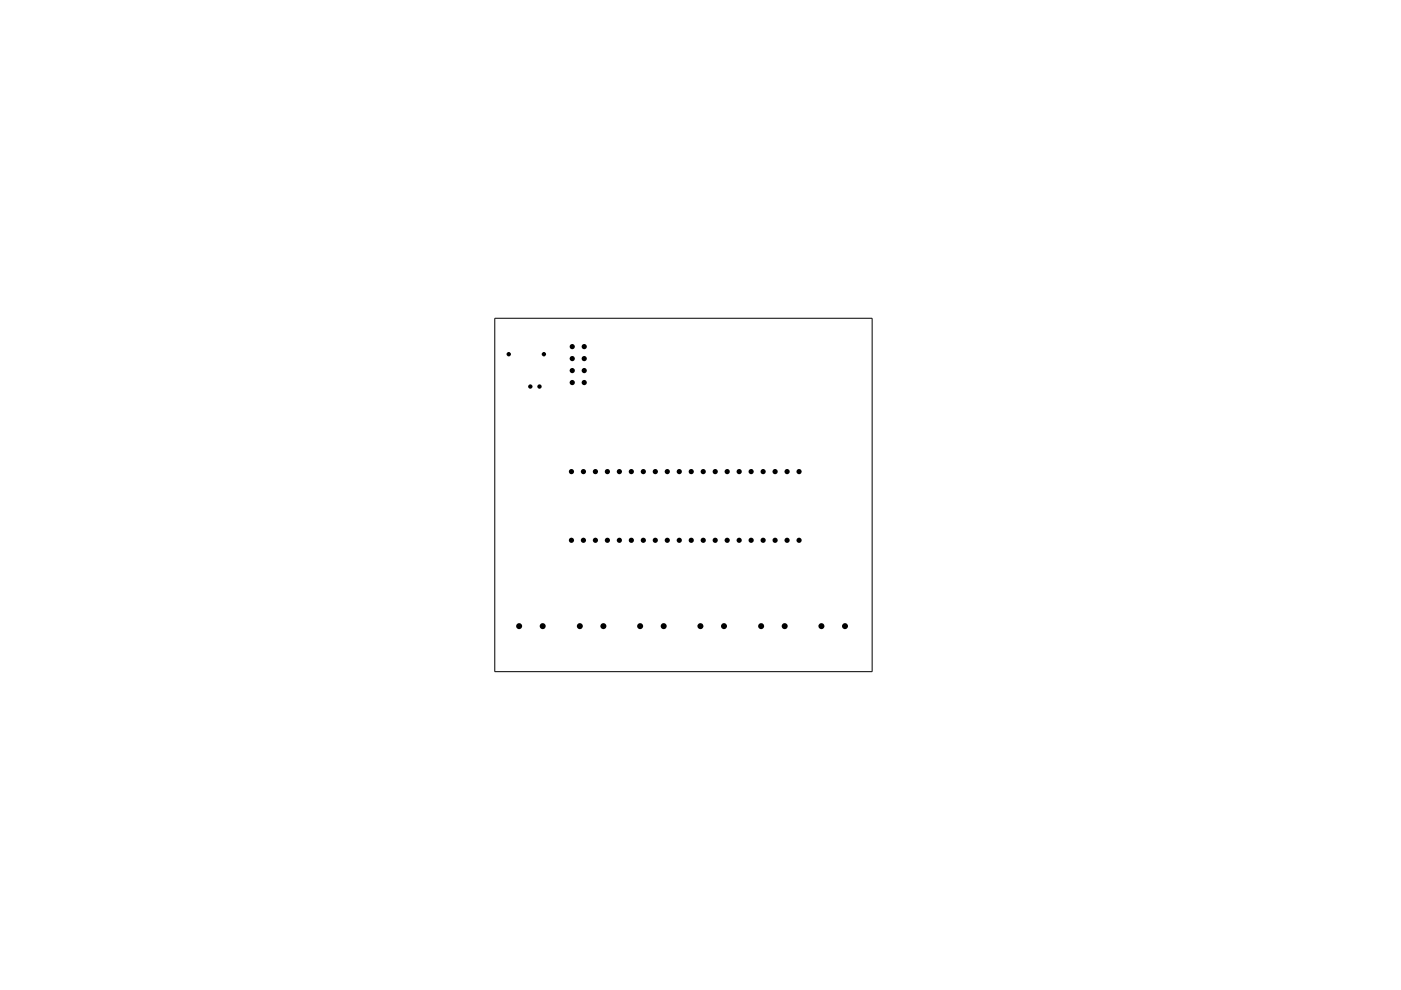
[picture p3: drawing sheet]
<svg xmlns="http://www.w3.org/2000/svg" width="297mm" height="210mm" viewBox="0 0 297 210" stroke-linecap="round" stroke-linejoin="round" font-family="sans-serif">
<path d="M104.9 67.5h80v74.9h-80z" fill="none" stroke="#000" stroke-width=".21"/>
<g fill="#000">
<circle cx="107.9" cy="75.1" r=".47"/>
<circle cx="115.3" cy="75.1" r=".47"/>
<circle cx="121.3" cy="73.5" r=".55"/>
<circle cx="121.3" cy="76" r=".55"/>
<circle cx="121.3" cy="78.6" r=".55"/>
<circle cx="123.9" cy="73.5" r=".55"/>
<circle cx="123.9" cy="76" r=".55"/>
<circle cx="123.9" cy="78.6" r=".55"/>
<circle cx="112.4" cy="82" r=".47"/>
<circle cx="114.4" cy="82" r=".47"/>
<circle cx="121.2" cy="100" r=".55"/>
<circle cx="121.3" cy="81.1" r=".55"/>
<circle cx="123.7" cy="100" r=".55"/>
<circle cx="123.9" cy="81.1" r=".55"/>
<circle cx="126.2" cy="100" r=".55"/>
<circle cx="128.8" cy="100" r=".55"/>
<circle cx="131.3" cy="100" r=".55"/>
<circle cx="133.9" cy="100" r=".55"/>
<circle cx="136.4" cy="100" r=".55"/>
<circle cx="138.9" cy="100" r=".55"/>
<circle cx="141.5" cy="100" r=".55"/>
<circle cx="144" cy="100" r=".55"/>
<circle cx="146.6" cy="100" r=".55"/>
<circle cx="149.1" cy="100" r=".55"/>
<circle cx="151.6" cy="100" r=".55"/>
<circle cx="154.2" cy="100" r=".55"/>
<circle cx="156.7" cy="100" r=".55"/>
<circle cx="159.3" cy="100" r=".55"/>
<circle cx="161.8" cy="100" r=".55"/>
<circle cx="164.3" cy="100" r=".55"/>
<circle cx="166.9" cy="100" r=".55"/>
<circle cx="169.4" cy="100" r=".55"/>
<circle cx="121.2" cy="114.6" r=".55"/>
<circle cx="123.7" cy="114.6" r=".55"/>
<circle cx="126.2" cy="114.6" r=".55"/>
<circle cx="128.8" cy="114.6" r=".55"/>
<circle cx="131.3" cy="114.6" r=".55"/>
<circle cx="133.9" cy="114.6" r=".55"/>
<circle cx="136.4" cy="114.6" r=".55"/>
<circle cx="138.9" cy="114.6" r=".55"/>
<circle cx="141.5" cy="114.6" r=".55"/>
<circle cx="144" cy="114.6" r=".55"/>
<circle cx="146.6" cy="114.6" r=".55"/>
<circle cx="149.1" cy="114.6" r=".55"/>
<circle cx="151.6" cy="114.6" r=".55"/>
<circle cx="154.2" cy="114.6" r=".55"/>
<circle cx="156.7" cy="114.6" r=".55"/>
<circle cx="159.3" cy="114.6" r=".55"/>
<circle cx="161.8" cy="114.6" r=".55"/>
<circle cx="164.3" cy="114.6" r=".55"/>
<circle cx="166.9" cy="114.6" r=".55"/>
<circle cx="169.4" cy="114.6" r=".55"/>
<circle cx="110.1" cy="132.8" r=".64"/>
<circle cx="115.1" cy="132.8" r=".64"/>
<circle cx="122.9" cy="132.8" r=".64"/>
<circle cx="127.9" cy="132.8" r=".64"/>
<circle cx="135.7" cy="132.8" r=".64"/>
<circle cx="140.7" cy="132.8" r=".64"/>
<circle cx="148.5" cy="132.8" r=".64"/>
<circle cx="153.5" cy="132.8" r=".64"/>
<circle cx="161.4" cy="132.8" r=".64"/>
<circle cx="166.4" cy="132.8" r=".64"/>
<circle cx="174.2" cy="132.8" r=".64"/>
<circle cx="179.2" cy="132.8" r=".64"/>
</g>
</svg>
